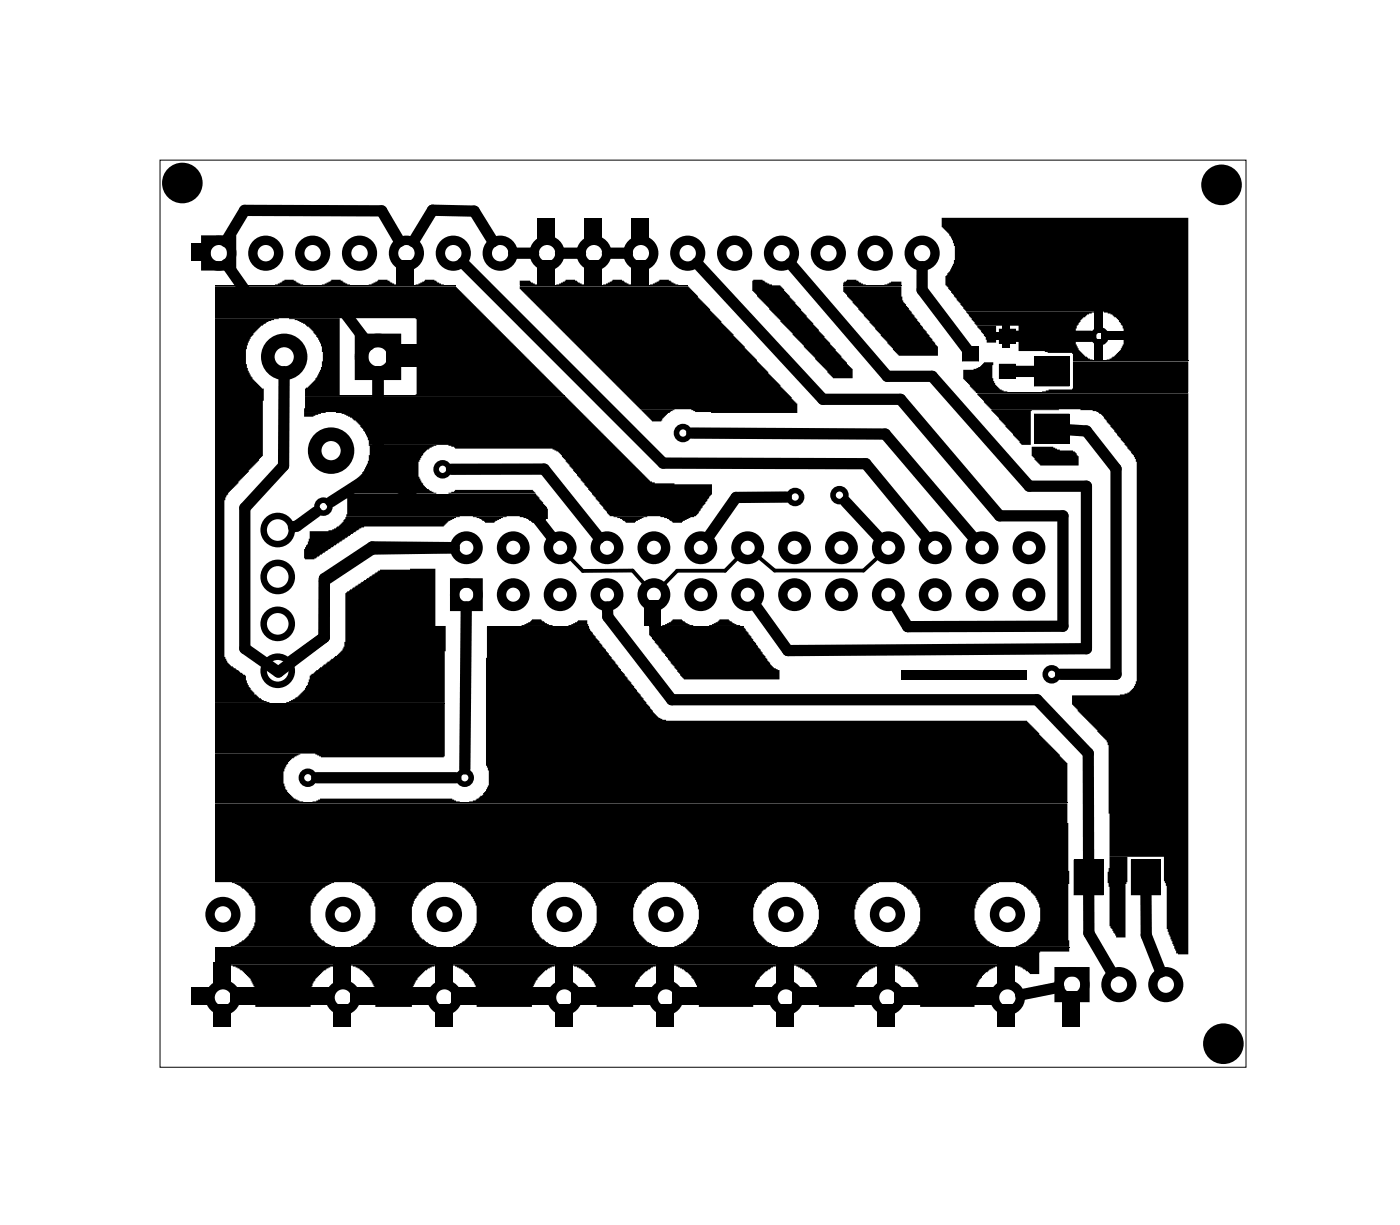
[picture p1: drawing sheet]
<svg xmlns="http://www.w3.org/2000/svg" width="76mm" height="66mm" viewBox="0 0 76 66" stroke-linecap="round" stroke-linejoin="round" font-family="sans-serif">
<g fill="none" stroke="#000" stroke-width=".05">
<path d="M8.7 8.7h58.8v49.1h-58.8zM11.6 15.5h13.1M28.2 15.5h9.1M45.7 15.5h3.1M58.1 19.5h6.3M11.6 38.1h12.5M16.5 21.4h14.1M18.7 26.8h10.3M26.4 33.9h5.5M35.2 33.9h5.1M52.9 21.3h11.5M11.6 43.5h46.2"/>
<path d="M11.6 51.3h46.3"/>
</g>
<g fill="#000">
<path d="M10.4 13.2h1v.9h-1zM11.6 15.5h13.1l5.8 5.9h-8v-4.2h-10.9zM11.6 17.2h3.5l-.6 .2-.4 .2-.5 .6-.3 .7v.8l.1 .4 .3 .4 .5 .5h.1l-.1 3.7-1.8 2-.2 .4v8.5l.3 .5 .8 .5 .1 .4 .4 .6h.1l.3 .3 .4 .2h-3zM14.9 15.4l.4-.1 .1-.2h.5l.5 .3zM15.7 17.2h2.7v4.2h-1.9v-.4l.6-.4 .3-.6 .1-.4-.1-.8-.3-.7-.4-.4-.6-.4zM17.4 15.4l.3-.1 .2-.2h.6l.5 .3zM20 15.4l.4-.2 .1-.1h.5l.5 .3zM20.9 18.6h1.7v1.3h-1.7zM21.5 14.1h.9v1.3h-.9zM22.5 15.4h.2l.3-.3h.5l.5 .3zM28.2 15.2h.5l.4 .2h-.9zM28.2 15.5h9.1l1.8 1.9v.1l.6 .6v.1l.7 .6v.1l.6 .6v.1l.6 .5v.1l.7 .6v.1l.6 .6v.1l.3 .3v.5h-4.7l-.8-.1-.2-.1h-2.8l-6.5-6.5z"/>
<path d="M29.1 11.8h.9v1.4h-.9zM29.1 14.1h.9v1.3h-.9zM30.1 15.4h.2l.3-.3h.6l.5 .3zM31.6 11.8h1v1.4h-1zM31.6 14.1h1v1.3h-1zM32.7 15.4l.3-.1 .2-.2h.5l.5 .3zM34.2 11.8h.9v1.4h-.9zM34.2 14.1h.9v1.3h-.9zM35.2 15.4l.4-.1 .1-.2h.5l.5 .3zM40.8 15.2l.5-.1 .5 .3h.5l.8 1v.1l.3 .2v.1l.3 .3v.1l.7 .6v.1l.3 .3v.1l.3 .2v.2l.3 .2v.1l.3 .3v.1l.3 .2v.1l.3 .3v.5h-1.1l-4.3-4.7zM45.7 15.5h3.1v.6l.1 .3 1.9 2.4v.5h-2.1l-3-3.5zM45.7 15.3l.2-.2h.5l.5 .3h-1.2z"/>
<path d="M47.9 15.4h.2l.2-.2h.5v.2zM51 11.8h13.4v7.7h-4.4l.4-.2 .3-.3 .2-.3v-.9l-.4-.6-.7-.3h-7.5l-1.1-1.5v-.5l.3-.2 .2-.6v-.8l-.3-.6-.4-.4zM52.1 18.8h.9v.8h-.9zM52.3 16.9h7l-.6 .3-.4 .6v.9l.1 .3 .4 .3 .4 .2h-1.1v-.4l-2.9-.1v-1.4h-2.3zM52.9 17.6h1.1v.9h-.5l-.1-.3-.5-.5zM52.2 20h.5l.4-.1 .2-.3h.5v1l.4 .5 .4 .1h-1.8l-.6-.7zM53.9 18h.6v.4h-.6zM54.1 17.8h.9v.8h-.9zM54.3 17.5h.4v.6h-.4zM54.3 18.2h.4v.6h-.4zM56 19.3h1.9v1.6h-1.9zM56.5 21.2l.3-.1h1.3v-1.5h6.3v1.6z"/>
<path d="M59.2 16.8h.5v1.2h-.5zM59.2 18.3h.5v1.2h-.5zM59.7 17.9h1.2v.5h-1.2zM11.6 38.1h12.5v2.9h-6.7l-.3-.2h-5.5zM16.5 22.3l1.1 .1h-.2l-.4 .2h-.5zM16.5 21.4h14.1l4.6 4.7 .3 .1h1h2.1v.6l-.2 .1-.7 1-.3 .1-.5 .3h-.5l-.2-.2-.4-.2h-2.8l-.9-1.1v-.1l-.2-.2v-.1l-.2-.1v-.1l-.2-.2v-.1l-.2-.1v-.1l-.2-.2v-.1l-.2-.1v-.1l-.3-.2v-.1l-.2-.2v-.1l-.5-.3h-5.2l-.1-.1-.3-.1h-4.3v-.3l-.2-.4-.7-.8-.9-.3h-1.7zM18.7 26.8h10.4l.6 .7v.6l-.3 .1-.1 .1h-.5l-.2-.2-.4-.2h-9.4v-.9zM16.8 28.8l1.2-.1 .6-.4 .2-.4h6.1l-.6 .3-.3 .3h-4.3l-2.6 1.7-.6 .1v-.6l.3-.5zM20 24.1h3.6l-.5 .2-.4 .7v.8l.1 .3 .3 .4 .5 .2h-4.9v-.4l.5-.2 .4-.4 .3-.6 .1-.5zM18.8 32l1.8-1.2h3v3.1h.5v4.2h-8.6l.6-.3 .4-.5 .4-.8h.1l.1-.2 .3-.2 1.2-.9 .1-.4v-2.7zM24.3 26.7l.3-.1 .1-.1h4.2l.1 .2zM25.6 27.9l1.8 .1h-.2l-.4 .3h-.5l-.2-.2z"/>
<path d="M26.4 33.9h5.5l.1 .2 .8 1.1 1.2 1.6 .2 .1 1.2 1.7 .3 .3 .4 .1h19.5l2.2 2.3v2.1h-32.4l.4-.1 .3-.2 .4-.6v-.8l-.2-.2zM28.3 33.8l.4-.1 .1-.2h.5l.2 .2 .4 .2zM30.8 33.8h.2l.3-.2h.5l.1 .2v.1zM33.2 27.9l1.9 .1h-.2l-.5 .3h-.5l-.2-.2zM34.7 22.2h1.8l-.3 .2-.4 .4h-.5zM34.9 32.5h.9v1.4h-.9zM35.2 33.9h5.1l1.4 2.1 .2 .2 .3 .1v.5h-5.2l-1.8-2.4zM35.9 33.8l.4-.1 .1-.2h.5l.3 .2 .4 .2zM38.4 33.8l.5-.1 .1-.2h.5l.2 .2 .4 .2zM48.8 36.3h6.8v.5h-6.8zM52.9 21.3h11.5v30.4l-.7-.1-.5-1.3v-2.3l-.1-.3v-1.3h-3v-6.1l-.1-.2-1.9-1.9v-.6h2.8l.3-.1 .2-.3 .2-.3-.1-12.1-1.1-1.4v-.1l-.4-.4-.2-.3-.4-.3-.9-.1h-4.8l-.8-.8zM53.7 22.2h3.7h-1.5l-.1 1.9h-.5l-.1-.2-.3-.3v-.1l-.8-.8v-.1l-.4-.3z"/>
<path d="M54.1 19.7h.9v.8h-.9zM55.9 24.2h1.2l.3 .2h.7l.3 .3v.5h-2l-.5-.5zM56 22.4h1.9v1.6h-1.9zM10.4 53.5h1.2v.9h-1.2zM11.6 52.1h.9v1.4h-.9zM11.6 54.4h.9v1.2h-.9zM11.6 40.8h4.7l-.5 .3-.3 .3-.1 .4v.6l.2 .5 .3 .3 .5 .2h-4.8zM11.6 43.5h46.2l.1 7.8h-2.9l.6-.3 .4-.4 .4-.7v-.8l-.3-.6-.5-.5-.6-.2h-43.4zM11.6 51.3h46.3v.2h-1.5l-.1 1.2h-.5l-.4-.3-.5-.2h-43.3zM12.4 52.2l5.9 .1h-.4l-.4 .2-.5 .6-.2 .4v1h-3v-1l-.2-.5-.6-.6zM12.5 53.5h1.3v.9h-1.3zM12.6 47.8h5.5l-.6 .3-.5 .5-.2 .4v1l.2 .5 .4 .4 .8 .4h-5.7l.4-.2 .4-.3 .4-.5 .1-.4v-.9l-.2-.4-.4-.5z"/>
<path d="M16.7 53.5h1.4v.9h-1.4zM16.9 43.4h.2l.2-.2h7.2l.4 .2zM18.1 52.1h.9v1.4h-.9zM18.1 54.4h.9v1.2h-.9zM18.9 52.2l4.8 .1-.5 .1-.7 .7-.2 .5v.9h-2v-1l-.2-.4-.5-.6zM19 53.5h1.3v.9h-1.3zM19.1 47.8h4.5l-.7 .3-.4 .6-.2 .4v.8l.2 .4 .3 .5 .4 .3 .4 .2h-4.6l.4-.2 .5-.3 .3-.5 .1-.4v-.8l-.2-.5-.4-.5zM22.2 53.5h1.4v.9h-1.4zM23.6 52.1h.9v1.4h-.9zM23.6 54.4h.9v1.2h-.9zM24.4 52.2l5.8 .1-.5 .1-.7 .7-.2 .4v1h-3v-1l-.1-.4-.6-.6zM24.4 53.5h1.4v.9h-1.4z"/>
<path d="M24.6 47.8h5.5l-.7 .3-.4 .6-.2 .4v.8l.2 .4 .3 .5 .4 .3 .4 .2h-5.5l.4-.2 .4-.3 .2-.3 .2-.5v-1l-.2-.4-.4-.5zM28.7 53.5h1.4v.9h-1.4zM30.1 52.1h.9v1.4h-.9zM30.1 54.4h.9v1.2h-.9zM30.9 52.2l4.8 .1h-.3l-.4 .3-.5 .6-.2 .5v.8h-2v-1l-.1-.4-.6-.6zM31 53.5h1.3v.9h-1.3zM31.1 47.8h4.5l-.7 .4-.3 .3-.3 .6v.8l.3 .7 .5 .4 .5 .3h-4.5l.4-.2 .4-.4 .4-.7v-1l-.2-.4-.4-.5zM34.2 53.5h1.4v.9h-1.4zM35.5 52.1h1v1.4h-1zM35.5 54.4h1v1.2h-1zM36.4 52.2l5.8 .1-.4 .1-.8 .7-.2 .5v.9h-2.9v-.8l-.3-.7-.6-.5zM36.4 53.5h1.5v.9h-1.5z"/>
<path d="M36.5 47.8h5.6l-.7 .4-.3 .3-.3 .6v.8l.3 .6 .5 .5 .5 .3h-5.6l.6-.3 .5-.4 .3-.8v-.6l-.2-.6-.6-.6zM40.7 53.5h1.4v.9h-1.4zM42.1 52.1h.9v1.4h-.9zM42.1 54.4h.9v1.2h-.9zM42.9 52.2l4.8 .1h-.2l-.4 .2-.6 .5-.2 .7v.8h-1.9v-.7l-.3-.8-.5-.5zM42.9 53.5h1.5v.9h-1.5zM43 47.8h4.6l-.5 .2-.5 .5-.3 .7v.6l.2 .6 .5 .6 .6 .3h-4.6l.7-.3 .3-.4 .3-.4 .1-.4v-.6l-.2-.6-.6-.6zM46.2 53.5h1.4v.9h-1.4zM47.5 52.1h1v1.4h-1zM47.5 54.4h1v1.2h-1zM48.4 52.2l5.8 .1h-.2l-.4 .2-.5 .5-.3 .7v.8h-3v-.8l-.1-.5-.5-.6zM48.4 53.5h1.5v.9h-1.5z"/>
<path d="M48.6 47.8h5.5l-.5 .2-.5 .5-.3 .7v.6l.2 .6 .5 .6 .6 .3h-5.6l.6-.3 .4-.4 .3-.7v-.8l-.2-.6-.3-.3zM52.7 53.5h1.4v.9h-1.4zM54 52.1h1v1.4h-1zM54 54.4h1v1.2h-1zM57.5 53.7h1v1.9h-1zM58.2 46.6h1.6v1.9h-1.6zM60.1 46.4h1v1.4l-.1 .1v2.9h-.5l-.4-.7v-2.1l-.1-.2zM61.3 46.6h1.6v1.9h-1.6z"/>
<path d="M52.1 18.7h.9v.9h-.9zM52.1 18.8v.8h.9v-.8z"/>
<path d="M54.1 17.8h.9v.8h-.9zM54.1 17.8v.8h.9v-.8z"/>
<path d="M56 19.3h1.9v1.6h-1.9zM56 19.3v1.6h1.9v-1.6z"/>
<path d="M54.1 19.7h.9v.8h-.9zM54.1 19.7v.8h.9v-.8z"/>
<path d="M56 22.4h1.9v1.6h-1.9zM56 22.4v1.6h1.9v-1.6z"/>
<path d="M58.2 46.5h1.6v2h-1.6zM58.2 46.6v1.9h1.6v-1.9z"/>
<path d="M61.3 46.5h1.6v2h-1.6zM61.3 46.6v1.9h1.6v-1.9z"/>
</g>
<g fill="#000">
<circle cx="9.9" cy="9.9" r="1.1"/>
<circle cx="24.4" cy="17.3" r=".95"/>
<circle cx="31.7" cy="17.3" r=".95"/>
<circle cx="53" cy="13.7" r=".95"/>
<circle cx="66.2" cy="10" r="1.1"/>
<circle cx="37.7" cy="35.3" r=".95"/>
<circle cx="66.3" cy="56.5" r="1.1"/>
</g>
<g fill="none" stroke="#000" stroke-width=".51">
<path d="M11.1 13h1.4v1.4h-1.4zM24.6 31.6h1.3v1.2h-1.3zM57.4 52.6h1.4v1.4h-1.4z"/>
<circle cx="11.9" cy="13.7" r=".7"/>
<circle cx="14.4" cy="13.7" r=".7"/>
<circle cx="16.9" cy="13.7" r=".7"/>
<circle cx="19.5" cy="13.7" r=".7"/>
<circle cx="22" cy="13.7" r=".7"/>
<circle cx="24.6" cy="13.7" r=".7"/>
<circle cx="27.1" cy="13.7" r=".7"/>
<circle cx="29.6" cy="13.7" r=".7"/>
<circle cx="32.2" cy="13.7" r=".7"/>
<circle cx="34.7" cy="13.7" r=".7"/>
<circle cx="37.3" cy="13.7" r=".7"/>
<circle cx="39.8" cy="13.7" r=".7"/>
<circle cx="42.3" cy="13.7" r=".7"/>
<circle cx="44.9" cy="13.7" r=".7"/>
<circle cx="47.4" cy="13.7" r=".7"/>
<circle cx="50" cy="13.7" r=".7"/>
<circle cx="25.3" cy="32.2" r=".64"/>
<circle cx="25.3" cy="29.7" r=".64"/>
<circle cx="27.8" cy="32.2" r=".64"/>
<circle cx="27.8" cy="29.7" r=".64"/>
<circle cx="30.3" cy="29.7" r=".64"/>
<circle cx="30.3" cy="32.2" r=".64"/>
<circle cx="32.9" cy="32.2" r=".64"/>
<circle cx="32.9" cy="29.7" r=".64"/>
<circle cx="35.4" cy="29.7" r=".64"/>
<circle cx="35.4" cy="32.2" r=".64"/>
<circle cx="38" cy="32.2" r=".64"/>
<circle cx="38" cy="29.7" r=".64"/>
<circle cx="40.5" cy="32.2" r=".64"/>
<circle cx="40.5" cy="29.7" r=".64"/>
<circle cx="43" cy="32.2" r=".64"/>
<circle cx="43" cy="29.7" r=".64"/>
<circle cx="45.6" cy="32.2" r=".64"/>
<circle cx="45.6" cy="29.7" r=".64"/>
<circle cx="48.1" cy="29.7" r=".64"/>
<circle cx="48.1" cy="32.2" r=".64"/>
<circle cx="50.7" cy="29.7" r=".64"/>
<circle cx="50.7" cy="32.2" r=".64"/>
<circle cx="53.2" cy="29.7" r=".64"/>
<circle cx="53.2" cy="32.2" r=".64"/>
<circle cx="55.7" cy="32.2" r=".64"/>
<circle cx="55.7" cy="29.7" r=".64"/>
<circle cx="12.1" cy="54" r=".7"/>
<circle cx="12.1" cy="49.5" r=".7"/>
<circle cx="18.6" cy="54" r=".7"/>
<circle cx="18.6" cy="49.5" r=".7"/>
<circle cx="24.1" cy="54" r=".7"/>
<circle cx="24.1" cy="49.5" r=".7"/>
<circle cx="30.6" cy="54" r=".7"/>
<circle cx="30.6" cy="49.5" r=".7"/>
<circle cx="36.1" cy="54" r=".7"/>
<circle cx="36.1" cy="49.5" r=".7"/>
<circle cx="42.6" cy="54" r=".7"/>
<circle cx="42.6" cy="49.5" r=".7"/>
<circle cx="48.1" cy="54" r=".7"/>
<circle cx="48.1" cy="49.5" r=".7"/>
<circle cx="54.6" cy="54" r=".7"/>
<circle cx="54.6" cy="49.5" r=".7"/>
<circle cx="58.1" cy="53.3" r=".7"/>
<circle cx="60.6" cy="53.3" r=".7"/>
<circle cx="63.2" cy="53.3" r=".7"/>
</g>
<g fill="none" stroke="#000" stroke-width=".74" stroke-linecap="butt">
<path d="M19.6 18.4h1.8v1.8h-1.8z"/>
<circle cx="15.4" cy="19.3" r=".89"/>
<circle cx="20.5" cy="19.3" r=".89"/>
<circle cx="17.9" cy="24.4" r=".89"/>
</g>
<g fill="none" stroke="#000" stroke-width=".35">
<circle cx="15" cy="31.2" r=".76"/>
<circle cx="15" cy="33.8" r=".76"/>
<circle cx="15" cy="28.7" r=".76"/>
<circle cx="15" cy="36.3" r=".76"/>
</g>
<g fill="none" stroke="#000" stroke-width=".3">
<circle cx="59.6" cy="18.2" r=".35"/>
<circle cx="17.5" cy="27.4" r=".35"/>
<circle cx="24" cy="25.4" r=".35"/>
<circle cx="37" cy="23.4" r=".35"/>
<circle cx="43.1" cy="26.9" r=".35"/>
<circle cx="45.5" cy="26.8" r=".35"/>
<circle cx="57" cy="36.5" r=".35"/>
<circle cx="16.7" cy="42.1" r=".35"/>
<circle cx="25.2" cy="42.1" r=".35"/>
</g>
<g fill="none" stroke="#000" stroke-width=".61">
<path d="M12.3 14.3l1.2 1.7h4.5l2 2.7M21.7 13.1l-1-1.7h-7.4l-1.1 1.7M22.4 13.1l1-1.7h2.3l1 1.7M25.1 14.2l10.8 10.9h11l3.3 4M27.8 13.7h1.1M30.4 13.7h1.1M32.9 13.7h1.1M37.8 14.2l6.8 7.4h4.2l5.4 6.3h3.4v6h-8.4l-.7-1.1M42.8 14.3l5.3 6.1h2.4l5.3 5.9h3.1v8.8l-16.2 .1-1.8-2.5M50 14.4v1.3l2.4 3.2M54.9 18.2h4.2M15.4 20.1v5.1l-2.1 2.3v7.6l1.8 1.3 2.5-1.9v-3.1l2.6-1.7h4.4"/>
<path d="M17.1 27.7l-1 .8h-.2M20.5 20.1v5.4M20.5 25.5l2.5 1.9h5.6l1.3 1.7M20.5 25.5l-2.6 1.7M24.5 25.4h5l3 3.7M24.6 29.7l-4.4-.1-2.6 1.7v3.2l-1.9 1.3M25.3 32.9l-.1 8.7M32.9 32.9v.5l3.5 4.5h19.8l2.8 2.9v5.9M37.5 23.4l10.5 .1 4.8 5.7M42.6 26.9h-2.7l-1.6 2.2M45.8 27.2l1.9 2M54.9 20.1h1.3"/>
<path d="M57.8 23.3h1.1l1.6 2.1v11.1h-3M17.2 42.1h7.5M57.4 53.5l-2.1 .4M59 48.3v2.2l1.3 2.2M62.1 48.3v2.3l.8 2"/>
</g>
<path d="M30.7 30l.9 .9h2.7l.8 .9M40.1 30l-.8 .9h-2.6l-.9 .9M40.9 30l1.1 .9h4.8l.9-.9" fill="none" stroke="#000" stroke-width=".2"/>
</svg>
